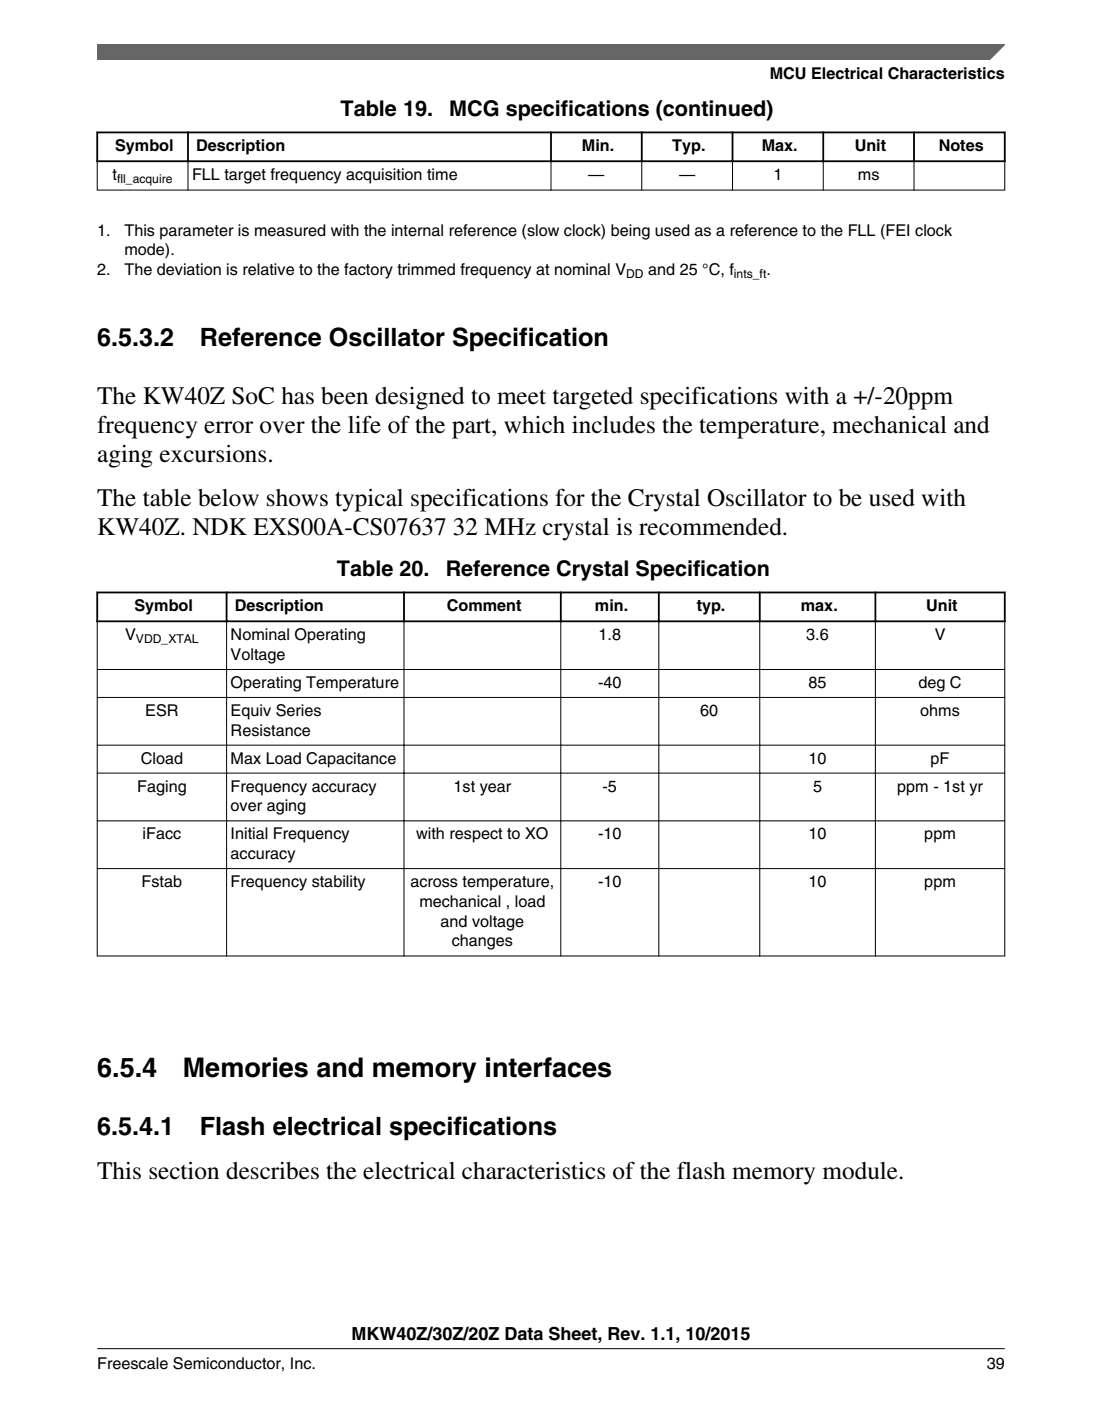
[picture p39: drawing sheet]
<svg xmlns="http://www.w3.org/2000/svg" width="216mm" height="274mm" viewBox="0 0 216 274" stroke-linecap="round" stroke-linejoin="round" font-family="sans-serif">
<defs><g id="words">
<g font-size="5.3">
<text x="19" y="210.9">6.5.4</text>
<text x="35.8" y="210.9">Memories and memory interfaces</text>
</g>
<g font-size="4.9">
<text x="19" y="67.8">6.5.3.2</text>
<text x="39.2" y="67.8">Reference Oscillator Specification</text>
<text x="19" y="79.2">The KW40Z SoC has been designed to meet targeted specifications with a +/-20ppm</text>
<text x="19" y="84.8">frequency error over the life of the part, which includes the temperature, mechanical and</text>
<text x="19" y="90.5">aging excursions.</text>
<text x="19" y="99.1">The table below shows typical specifications for the Crystal Oscillator to be used with</text>
<text x="19" y="104.7">KW40Z. NDK EXS00A-CS07637 32 MHz crystal is recommended.</text>
<text x="19.1" y="222.3">6.5.4.1</text>
<text x="39.2" y="222.3">Flash electrical specifications</text>
<text x="19.1" y="230.8">This section describes the electrical characteristics of the flash memory module.</text>
</g>
<g font-size="4.2">
<text x="66.7" y="22.7">Table 19.</text>
<text x="88" y="22.7">MCG specifications (continued)</text>
<text x="66" y="112.8">Table 20.</text>
<text x="87.3" y="112.8">Reference Crystal Specification</text>
</g>
<text font-size="3.5" x="68.8" y="262.3">MKW40Z/30Z/20Z Data Sheet, Rev. 1.1, 10/2015</text>
<g font-size="3.2">
<text x="150.8" y="15.5">MCU Electrical Characteristics</text>
<text x="22.6" y="29.6">Symbol</text>
<text x="38.4" y="29.6">Description</text>
<text x="114" y="29.6">Min.</text>
<text x="131.7" y="29.6">Typ.</text>
<text x="149.2" y="29.6">Max.</text>
<text x="167.4" y="29.6">Unit</text>
<text x="183.9" y="29.6">Notes</text>
<text x="22.1" y="35.3">t</text>
<text x="37.6" y="35.3">FLL target frequency acquisition time</text>
<text x="115.3" y="35.3">—</text>
<text x="133" y="35.3">—</text>
<text x="151.5" y="35.3">1</text>
<text x="168.1" y="35.3">ms</text>
<text x="19" y="46.1">1.</text>
<text x="24.4" y="46.1">This parameter is measured with the internal reference (slow clock) being used as a reference to the FLL (FEI clock</text>
<text x="19.1" y="53.9">2.</text>
<text x="24.4" y="50">mode).</text>
<text x="24.4" y="53.9">The deviation is relative to the factory trimmed frequency at nominal V</text>
<text x="127" y="53.9">and 25 °C, f</text>
<text x="150.1" y="53.9">.</text>
<text x="26.3" y="119.7">Symbol</text>
<text x="46" y="119.7">Description</text>
<text x="87.5" y="119.7">Comment</text>
<text x="116.6" y="119.7">min.</text>
<text x="136.5" y="119.7">typ.</text>
<text x="156.9" y="119.7">max.</text>
<text x="181.4" y="119.7">Unit</text>
<text x="24.5" y="125.4">V</text>
<text x="45.2" y="125.4">Nominal Operating</text>
<text x="117.3" y="125.4">1.8</text>
<text x="158" y="125.4">3.6</text>
<text x="183.1" y="125.4">V</text>
<text x="45.2" y="129.2">Voltage</text>
<text x="45.2" y="134.7">Operating Temperature</text>
<text x="117.2" y="134.7">-40</text>
<text x="158.4" y="134.7">85</text>
<text x="179.9" y="134.7">deg C</text>
<text x="28.5" y="140.2">ESR</text>
<text x="45.2" y="140.2">Equiv Series</text>
<text x="137.2" y="140.2">60</text>
<text x="180.3" y="140.2">ohms</text>
<text x="27.6" y="149.5">Cload</text>
<text x="45.2" y="144">Resistance</text>
<text x="45.2" y="149.5">Max Load Capacitance</text>
<text x="158.4" y="149.5">10</text>
<text x="182.3" y="149.5">pF</text>
<text x="26.9" y="155">Faging</text>
<text x="45.2" y="155">Frequency accuracy</text>
<text x="88.9" y="155">1st year</text>
<text x="118.1" y="155">-5</text>
<text x="159.3" y="155">5</text>
<text x="175.8" y="155">ppm - 1st yr</text>
<text x="45.2" y="158.9">over aging</text>
<text x="27.9" y="164.3">iFacc</text>
<text x="45.2" y="164.3">Initial Frequency</text>
<text x="81.5" y="164.3">with respect to XO</text>
<text x="117.2" y="164.3">-10</text>
<text x="158.4" y="164.3">10</text>
<text x="181.1" y="164.3">ppm</text>
<text x="27.8" y="173.7">Fstab</text>
<text x="45.2" y="168.2">accuracy</text>
<text x="45.2" y="173.7">Frequency stability</text>
<text x="80.4" y="173.7">across temperature,</text>
<text x="117.2" y="173.7">-10</text>
<text x="158.4" y="173.7">10</text>
<text x="181.1" y="173.7">ppm</text>
<text x="82.2" y="177.6">mechanical , load</text>
<text x="86.3" y="181.4">and voltage</text>
<text x="88.5" y="185.3">changes</text>
<text x="19" y="268">Freescale Semiconductor, Inc.</text>
<text x="193.3" y="268">39</text>
</g>
<g font-size="2.4">
<text x="23" y="35.9">fll_acquire</text>
<text x="122.7" y="54.5">DD</text>
<text x="143.8" y="54.5">ints_ft</text>
<text x="26.6" y="126">VDD_XTAL</text>
</g>
</g></defs>
<path d="M18.9 25.9h178.1M18.9 31.6h178.1M19 25.8v5.9M36.8 25.8v5.9M107.9 25.8v5.9M125.7 25.8v5.9M143.5 25.8v5.9M161.3 25.8v5.9M179.1 25.8v5.9M196.8 25.8v5.9" fill="none" stroke="#000" stroke-width=".35"/>
<path d="M19 37.2h177.9M19 31.7v5.6M36.8 31.4v5.9M107.9 31.4v5.9M125.7 31.4v5.9M143.5 31.4v5.9M161.3 31.4v5.9M179.1 31.4v5.9M196.8 31.7v5.6" fill="none" stroke="#000" stroke-width=".2"/>
<g fill="#fff">
<path d="M19 109.1h177.8v79.9h-177.8z" fill-rule="evenodd"/>
<path d="M19.2 116.2h25v5.3h-25z" fill-rule="evenodd"/>
<path d="M44.6 116.2h34.4v5.3h-34.4z" fill-rule="evenodd"/>
<path d="M79.3 116.2h30.4v5.3h-30.4z" fill-rule="evenodd"/>
<path d="M110 116.2h18.9v5.3h-18.9z" fill-rule="evenodd"/>
<path d="M129.2 116.2h19.5v5.3h-19.5z" fill-rule="evenodd"/>
<path d="M149 116.2h22.3v5.3h-22.3z" fill-rule="evenodd"/>
<path d="M171.7 116.2h25v5.3h-25z" fill-rule="evenodd"/>
<path d="M19.1 121.8h25.2v9.2h-25.2z" fill-rule="evenodd"/>
<path d="M44.5 121.8h34.6v9.2h-34.6z" fill-rule="evenodd"/>
<path d="M79.2 121.8h30.6v9.2h-30.6z" fill-rule="evenodd"/>
<path d="M110 121.8h19v9.2h-19z" fill-rule="evenodd"/>
<path d="M129.2 121.8h19.6v9.2h-19.6z" fill-rule="evenodd"/>
<path d="M148.9 121.8h22.5v9.2h-22.5z" fill-rule="evenodd"/>
<path d="M171.6 121.8h25.2v9.2h-25.2z" fill-rule="evenodd"/>
<path d="M19.1 131.2h25.2v5.3h-25.2z" fill-rule="evenodd"/>
<path d="M44.5 131.2h34.6v5.3h-34.6z" fill-rule="evenodd"/>
<path d="M79.2 131.2h30.6v5.3h-30.6z" fill-rule="evenodd"/>
<path d="M110 131.2h19v5.3h-19z" fill-rule="evenodd"/>
<path d="M129.2 131.2h19.6v5.3h-19.6z" fill-rule="evenodd"/>
<path d="M148.9 131.2h22.5v5.3h-22.5z" fill-rule="evenodd"/>
<path d="M171.6 131.2h25.2v5.3h-25.2z" fill-rule="evenodd"/>
<path d="M19.1 136.6h25.2v9.2h-25.2z" fill-rule="evenodd"/>
<path d="M44.5 136.6h34.6v9.2h-34.6z" fill-rule="evenodd"/>
<path d="M79.2 136.6h30.6v9.2h-30.6z" fill-rule="evenodd"/>
<path d="M110 136.6h19v9.2h-19z" fill-rule="evenodd"/>
<path d="M129.2 136.6h19.6v9.2h-19.6z" fill-rule="evenodd"/>
<path d="M148.9 136.6h22.5v9.2h-22.5z" fill-rule="evenodd"/>
<path d="M171.6 136.6h25.2v9.2h-25.2z" fill-rule="evenodd"/>
<path d="M19.1 146h25.2v5.3h-25.2z" fill-rule="evenodd"/>
<path d="M44.5 146h34.6v5.3h-34.6z" fill-rule="evenodd"/>
<path d="M79.2 146h30.6v5.3h-30.6z" fill-rule="evenodd"/>
<path d="M110 146h19v5.3h-19z" fill-rule="evenodd"/>
<path d="M129.2 146h19.6v5.3h-19.6z" fill-rule="evenodd"/>
<path d="M148.9 146h22.5v5.3h-22.5z" fill-rule="evenodd"/>
<path d="M171.6 146h25.2v5.3h-25.2z" fill-rule="evenodd"/>
<path d="M19.1 151.5h25.2v9.1h-25.2z" fill-rule="evenodd"/>
<path d="M44.5 151.5h34.6v9.1h-34.6z" fill-rule="evenodd"/>
<path d="M79.2 151.5h30.6v9.1h-30.6z" fill-rule="evenodd"/>
<path d="M110 151.5h19v9.1h-19z" fill-rule="evenodd"/>
<path d="M129.2 151.5h19.6v9.1h-19.6z" fill-rule="evenodd"/>
<path d="M148.9 151.5h22.5v9.1h-22.5z" fill-rule="evenodd"/>
<path d="M171.6 151.5h25.2v9.1h-25.2z" fill-rule="evenodd"/>
<path d="M19.1 160.8h25.2v9.2h-25.2z" fill-rule="evenodd"/>
<path d="M44.5 160.8h34.6v9.2h-34.6z" fill-rule="evenodd"/>
<path d="M79.2 160.8h30.6v9.2h-30.6z" fill-rule="evenodd"/>
<path d="M110 160.8h19v9.2h-19z" fill-rule="evenodd"/>
<path d="M129.2 160.8h19.6v9.2h-19.6z" fill-rule="evenodd"/>
<path d="M148.9 160.8h22.5v9.2h-22.5z" fill-rule="evenodd"/>
<path d="M171.6 160.8h25.2v9.2h-25.2z" fill-rule="evenodd"/>
<path d="M19.1 170.2h25.2v16.9h-25.2z" fill-rule="evenodd"/>
<path d="M44.5 170.2h34.6v16.9h-34.6z" fill-rule="evenodd"/>
<path d="M79.2 170.2h30.6v16.9h-30.6z" fill-rule="evenodd"/>
<path d="M110 170.2h19v16.9h-19z" fill-rule="evenodd"/>
<path d="M129.2 170.2h19.6v16.9h-19.6z" fill-rule="evenodd"/>
<path d="M148.9 170.2h22.5v16.9h-22.5z" fill-rule="evenodd"/>
<path d="M171.6 170.2h25.2v16.9h-25.2z" fill-rule="evenodd"/>
</g>
<path d="M18.9 116h178.1M19 115.8v6M44.4 115.8v6M79.1 115.8v6M109.9 115.8v6M129.1 115.8v6M148.8 115.8v6M171.5 115.8v6M196.8 115.8v6M18.9 121.7h178.1" fill="none" stroke="#000" stroke-width=".35"/>
<g fill="none" stroke="#000" stroke-width=".2">
<path d="M19 131.1h177.9M19 136.6h177.9M19 121.8v65.5M44.4 121.4v65.9M79.1 121.4v65.9M109.9 121.4v65.9M129.1 121.4v65.9M148.8 121.4v65.9M171.5 121.4v65.9M196.8 121.8v65.5M19 145.9h177.9M19 151.4h177.9"/>
<path d="M19 160.7h177.9M19 170.1h177.9M19 187.2h177.9"/>
</g>
<path d="M19 8.7h177.8l-5.6 3h-172.2z" fill="#666"/>
<path d="M19 11.7v-3h177.8l-3 3" fill="none" stroke="#666" stroke-width=".28"/>
<path d="M19 264.1h177.8" fill="none" stroke="#000" stroke-width=".2"/>
<use href="#words"/>
</svg>
